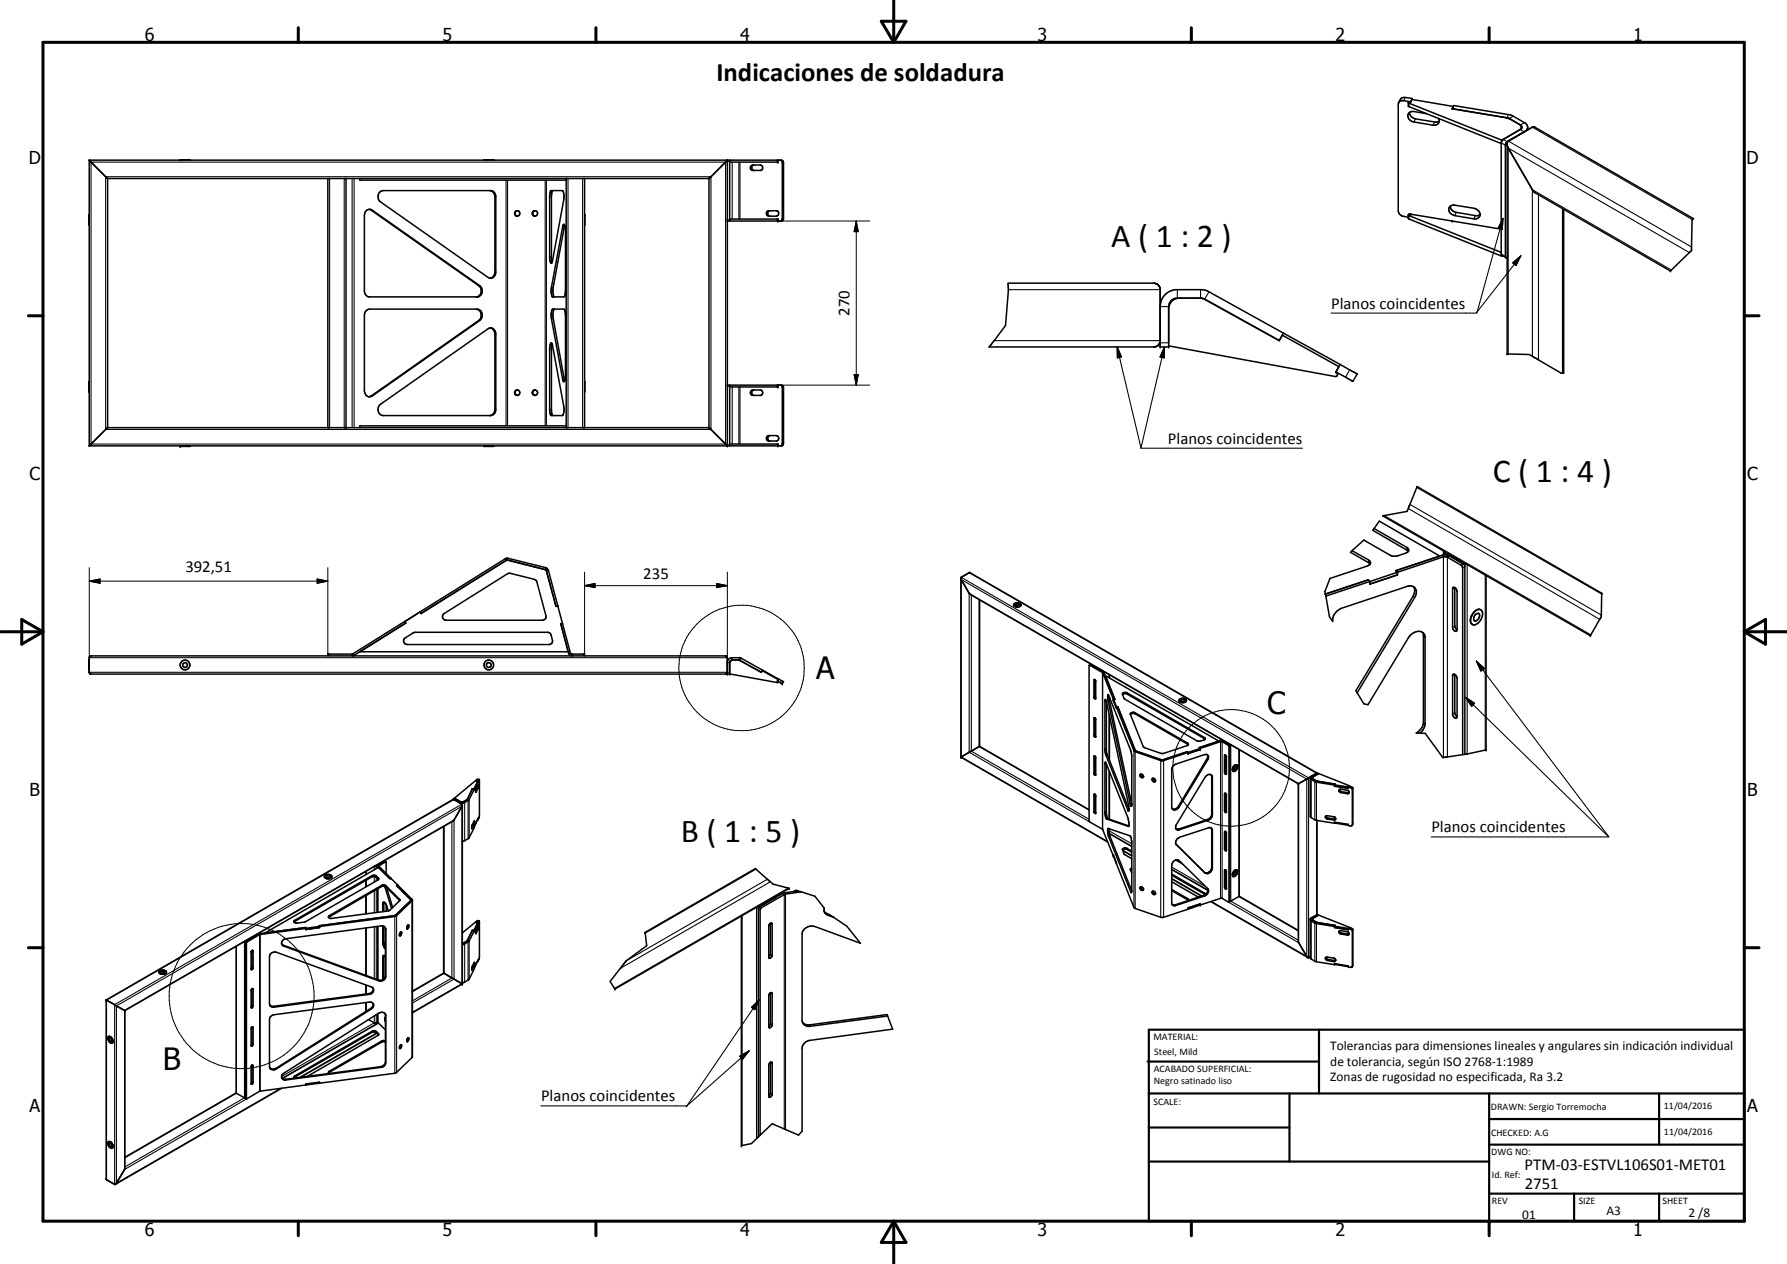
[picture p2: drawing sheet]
<svg xmlns="http://www.w3.org/2000/svg" width="420mm" height="297mm" viewBox="0 0 420 297" stroke-linecap="round" stroke-linejoin="round" font-family="sans-serif">
<defs><g id="words">
<g font-size="7.9">
<text x="261.2" y="58">A ( 1 : 2 )</text>
<text x="351" y="113.3">C ( 1 : 4 )</text>
<text x="160.1" y="197.8">B ( 1 : 5 )</text>
</g>
<g font-size="7.2">
<text x="191.9" y="159.6">A</text>
<text x="297.9" y="167.7">C</text>
<text x="38.3" y="251.4">B</text>
</g>
<text font-size="6.3" x="168.5" y="19">Indicaciones de soldadura</text>
<g font-size="4.2">
<text x="34" y="9.6">6</text>
<text x="104" y="9.6">5</text>
<text x="174" y="9.6">4</text>
<text x="244" y="9.6">3</text>
<text x="314" y="9.6">2</text>
<text x="384" y="9.6">1</text>
<text x="6.8" y="38.7">D</text>
<text x="410.6" y="38.7">D</text>
<text x="7" y="112.9">C</text>
<text x="410.8" y="112.9">C</text>
<text x="7" y="187.1">B</text>
<text x="410.8" y="187.1">B</text>
<text x="7" y="261.4">A</text>
<text x="410.8" y="261.4">A</text>
<text x="34" y="290.4">6</text>
<text x="104" y="290.4">5</text>
<text x="174" y="290.4">4</text>
<text x="244" y="290.4">3</text>
<text x="314" y="290.4">2</text>
<text x="384" y="290.4">1</text>
</g>
<g font-size="3.9">
<text x="199.8" y="74.3" transform="rotate(-90 199.8 74.3)">270</text>
<text x="313" y="72.6">Planos coincidentes</text>
<text x="274.6" y="104.3">Planos coincidentes</text>
<text x="43.6" y="134.5">392,51</text>
<text x="151.2" y="136.1">235</text>
<text x="336.5" y="195.6">Planos coincidentes</text>
<text x="127.2" y="258.8">Planos coincidentes</text>
<text x="358.5" y="275">PTM-03-ESTVL106S01-MET01</text>
<text x="358.5" y="279.4">2751</text>
</g>
<g font-size="3.1">
<text x="312.7" y="246.8">Tolerancias para dimensiones lineales y angulares sin indicación individual</text>
<text x="312.7" y="250.4">de tolerancia, según ISO 2768-1:1989</text>
<text x="312.7" y="254">Zonas de rugosidad no especificada, Ra 3.2</text>
<text x="357.9" y="286.4">01</text>
<text x="377.7" y="285.6">A3</text>
<text x="397" y="285.9">2 /8</text>
</g>
<g font-size="2.4">
<text x="271.2" y="244.4">MATERIAL:</text>
<text x="271.3" y="252">ACABADO SUPERFICIAL:</text>
<text x="271.4" y="247.9">Steel, Mild</text>
<text x="271.3" y="254.6">Negro satinado liso</text>
<text x="271.2" y="259.7">SCALE:</text>
<text x="350.6" y="260.8">DRAWN: Sergio Torremocha</text>
<text x="391.2" y="260.6">11/04/2016</text>
<text x="350.6" y="267">CHECKED: A.G</text>
<text x="391.2" y="266.7">11/04/2016</text>
<text x="350.6" y="271.4">DWG NO:</text>
<text x="350.8" y="276.9">Id. Ref:</text>
<text x="350.8" y="282.8">REV</text>
<text x="371.2" y="282.9">SIZE</text>
<text x="390.9" y="282.9">SHEET</text>
</g>
</g></defs>
<g fill="none" stroke="#000" stroke-width=".35">
<path d="M21 37.6v67.2l163-.1 .2-.5-.1-13.5-.4-.2h-12.7M21 37.6l4.3 4.4M21 37.6h162.7l.3 .2 .2 .4-.1 13.5-.4 .2h-12.7M42.4 37.6h2.3M113.8 37.6h2.3M171.6 37.6v14.3M176.7 38.9l2.1-.1a.67 .67 0 0 1 .5 .5 .67 .67 0 0 1-.4 .7h-2a.66 .66 0 0 1-.2-1.1zM177.3 38.8a.67 .67 0 0 0-.6 .5 .67 .67 0 0 0 .4 .7M182.9 37.6v.5h-11.3M183.5 37.6l.4 .4v13.6l-.4 .3M331.1 24.1l22 8.8M331.4 26.5l.4 .9 1 .5 4.7 .8 .9-.3"/>
<path d="M331.7 23.9l-1.9-.3a.92 .92 0 0 0-1.1 .9v25.1l.3 .6 .6 .5 1.5 .4M331.7 23.9l-.6 .1v.9l.2 .2 21.7 8.6M331.7 23.9l.3-.5 9.7 1.6M332.1 23.2l-2.2-.3-.4 .2-.7 1M332.1 23.2v.2M332.1 23.2l-.4 .7M335.4 26.7l-3-.5a1.18 1.18 0 0 0-1.4 .9 1.18 1.18 0 0 0 .9 1.4l5 .9a1.08 1.08 0 0 0 1.2-.3 1.08 1.08 0 0 0 .1-1.2M341.4 25.5l.4-.7 13.2 2.2 3.7 2 .5 .8v.7M341.4 25.5l13.1 2.2 3.1 1.8 .2 .3-.1 .4M341.4 25.5v.1M341.7 25l-.3 .6 13.1 2.1 2.9 1.6 .3 .3v.6M341.7 25v.1"/>
<path d="M353.1 32.9v.2M354.4 34l.2 .8 6.2 10.4 31.9 18.5 5-4.8 .1-7.1 .3-.4M357.7 30l-.3 .4-4.3 2.5M357.7 30.2l-4.5 2.7-.2 .7v26.1v.2l1.1 .6M359.2 30l-.5 .8-4.3 2.5-.5 .7v26.4l.2 .2 .3-.1M21 50.4v2.3M25.3 42h141.4M25.3 42v58.5M77.1 42v58.5M81.4 42v58.5M84.6 42v.3h48.5M86.2 49.4l.7-.2 .6 .2 25.3 17.7a1.55 1.55 0 0 1-.4 2.7h-25.8l-.4-.2-.4-.7-.1-.5v-17.8l.1-.5z"/>
<path d="M86.8 49.2l25.8 17.9a1.5 1.5 0 0 1-.4 2.7M89.2 45.2l.9-.4h25.2a1.31 1.31 0 0 1 1.3 1.4v17.7a1.21 1.21 0 0 1-.5 1.3 1.21 1.21 0 0 1-1.3 0l-25.3-17.7a1.65 1.65 0 0 1-.3-2.3zM115.1 44.8l.5 .1M115.6 44.9l.6 .5 .2 .8v17.7a1.43 1.43 0 0 1-1.1 1.5M121.5 49.5a.66 .66 0 0 0-.4 .7 .66 .66 0 0 0 .6 .6M125.6 49.5l-.3 .5v.3l.5 .5M129.4 44.9l2.8-.1 .4 1.2-2.7 15.3-.3 .5-.2-.1-.2-1v-14.8zM130 44.8l-.3 .4v.7v14.8l.1 .9M132.5 52.7a1.42 1.42 0 0 1 .5 1.4v14.3l-.2 1-.1 .4h-2.8a3.5 3.5 0 0 1-.2-2.3zM132.8 53l-2.8 14.8v.8l.3 1.2M133.1 42v58.5M137.4 42v58.5"/>
<path d="M137.4 50.4v2.3M166.7 42l4.3-4.4v67.2l-4.3-4.3h-141.4M166.7 42v58.5M171.6 51.5h11.3v.4M180.3 49.7l.3-.2h2.1a.66 .66 0 0 1 .4 .7 .66 .66 0 0 1-.6 .6h-1.7a.68 .68 0 0 1-.5-1.1zM180.9 49.5a.67 .67 0 0 0-.4 .7 .67 .67 0 0 0 .5 .6M331.1 50.5l21.9 8.8M340.9 48.6l.9-.4 4.7 .7a1.35 1.35 0 0 1 1.3 .8 1.35 1.35 0 0 1-.3 1.5l-.4 .2h-.6l-4.5-.7a1.4 1.4 0 0 1-1.1-2.1zM341 48.4a1.61 1.61 0 0 0 1.4 1.5l4.8 .8 .8-.2M353 53.8l-21.6-3.5-.3 .2v.8l.2 .2 21.8 8.7M353.1 60v.2M367.7 49.2v38.5h-.6l-7.5-4.4-5.2-.2v-49.5l.2-.5 5.7-3.2 .7 .1 37.1 21.4"/>
<path d="M398.1 51.4h.1M86.1 73.1l.8-.5h25.3a1.49 1.49 0 0 1 1.2 1.2 1.49 1.49 0 0 1-.6 1.5l-25.3 17.7a1.23 1.23 0 0 1-1.3 0 1.23 1.23 0 0 1-.5-1.2v-17.7zM112 72.6a1.49 1.49 0 0 1 1.1 1.2 1.49 1.49 0 0 1-.5 1.5l-25.7 17.9M115.3 77.1l.7 .4 .4 1v17.7l-.2 .8-.8 .6M129.7 61.8h.1M129.9 72.7l2.7-.1 .3 .7v15.3a.82 .82 0 0 1-.4 1.1l-2.9-15v-.9zM130.4 72.6a2.73 2.73 0 0 0-.3 2.3l2.7 14.6M272.8 72.1a4 4 0 0 1 3.5-4h6.4l1.2 .3 17.8 9.9M277.3 70.1a2.52 2.52 0 0 0-2.5 2.5M282.3 70.1l.9 .2 17.6 9.7M301.7 78.3l13.4 7.3M301.7 78.3l-.9 1.7"/>
<path d="M353.3 60.1l-.2 .1M21 89.7v2.3M115.1 97.7a1.32 1.32 0 0 0 1.5-1.5v-17.7a1.24 1.24 0 0 0-1.8-1.2l-25.3 17.7a1.49 1.49 0 0 0-.6 1.5 1.49 1.49 0 0 0 1.2 1.2h25.2M121.7 91.7l-.4 .1-.2 .3 .1 .5 .5 .3M125.7 92.9a.64 .64 0 0 0 .7-.8 .64 .64 0 0 0-1.1-.3 .64 .64 0 0 0 .2 1.1h.3M125.8 91.7l-.5 .4v.4l.3 .4M129.4 80.7l.3-.1 .2 .4 2.7 14.6a2.77 2.77 0 0 1-.4 2.1h-2.6l-.2-.2-.2-1v-14.8zM129.8 80.8l-.1 .9v14.8v.7l.3 .5M137.4 89.7v2.3M171.6 90.5v14.3M176.7 91.7h2.1a.64 .64 0 0 1 .5 .6 .64 .64 0 0 1-.5 .6h-1.8a.65 .65 0 0 1-.6-.5 .65 .65 0 0 1 .3-.7zM177.3 91.7a.64 .64 0 0 0-.6 .6 .64 .64 0 0 0 .6 .6"/>
<path d="M182.9 90.5v.4h-11.3M183.5 90.5l.4 .4v13.5l-.3 .4M272.8 80.3l-.6 1-.7 .2h-38.9l3.8-5 .7-8.3v-1.7h34.2a1.47 1.47 0 0 1 1.5 1.3v13.7h2v-9.4a2 2 0 0 1 2-2h5.6l.6 .1 17.8 9.9 .7-1.3 13.3 7.3-.7 1.4a.52 .52 0 0 1 .4 .6 .52 .52 0 0 1-.6 .4l-39.1-7.2M300.8 80h.1M315.1 85.6l4 2.3-1 1.7-4-2.2zM25.3 100.5l-4.3 4.3M42.4 104.8v.1h2.3v-.1M113.8 104.8v.1h2.3v-.1M133.1 100.1h-48.5v.4M171.6 104.4h11.3v.4M180.3 102.6l.5-.2h1.7a.66 .66 0 0 1 .6 .5 .66 .66 0 0 1-.4 .7h-2.1l-.4-.5zM181 102.4a.67 .67 0 0 0-.5 .5 .67 .67 0 0 0 .4 .7"/>
<path d="M119.2 131.6l-20.2 12.6M225.9 135.9l2.2 3.8 77.2 44.5M311.6 139.6l.1 .5M317.9 129.4l3.9 2.2a.73 .73 0 0 1 .4 .8 .73 .73 0 0 1-.7 .6l-8.8 2.9-1.2 3.1 .1 .6M321.7 136.3l-10.1 3.3M321.7 136.3l.4 .4M321.7 136.3h.1M322.1 137.2h.1M322.1 136.7l17.3-5.8h.9l3.4 2 .1 .2 .1 44.2M322.1 136.7v.5M323.1 124.2l1.2-1.7 14.2 8.2-10.3 3.4 .4 .4v.6M323.1 124.2l7.7 4.5 .3 .2 .1 .5-.7 .6-2.1 .7h-1.1l-6.6-3.8-3.2 2.9 4.5 2.5 .1 .3"/>
<path d="M323.1 124.2l-.3 .4 8.3 5M325.2 121.2l5.6-1 2.4-5.9 43.4 25.1-.1 5.5-2.6 4.5zM328.2 134.1l11.3-3.7 1.3 .2 3.3 1.9 .3 .3v44.5M328.2 134.1v.1M328.5 135l.1 .1M328.5 134.5v.6l-6.4 2.1M328.6 135.1l-6.5 2.2v-.6l-10.4 3.4M332.4 137.9l.2 .8-.3 1.4-13.5 22.2 .3 .5M339.4 129.7l4.5 2.7 .8 .1M339.5 129.5l-.1 .9M342 138.1l-.2-.1-.3 .2v9.4a.72 .72 0 0 0 1 .7l.1-.3M342 138.1l.4 .4 .2 .5v9"/>
<path d="M342 138.1v9l.1 .3 .5 .6M349.4 135.3v40.9M21 155.1v2.3M83 154.1h-.2M84.6 153.2h49M95.1 150l2.5-1.4h31.2l.7 .4 .5 1.6-.3 .6-.6 .3h-33.4l-.5-.3a.79 .79 0 0 1-.1-1.2zM95.2 146l.2 .4M95.4 146.4l-12.3 7.7M98.8 143.8l.2 .3M98.8 143.8l.2 .4M98.8 143.8l-3.6 2.3 .2 .3M99 144.1v.1"/>
<path d="M104.3 144.3l15-9.5 .5-.1 6.2 1.7 2.4 8.5-.3 .6-.6 .3h-22.6a.84 .84 0 0 1-.8-.5 .84 .84 0 0 1 .2-1zM131.1 142.4l-2.2-8.4-.4-.5-9.4-2.3-36.1 22.4-5.9 .1v.4M131.1 142.4l3 11.1 .4 .2h2.9v.4M131.1 142.4l-.4 .1M131.1 142.4l-.4 .1-2.4-8.6-9.2-2.3-20.1 12.5M132.2 146.5l-.3 .1 1.8 6.9 .4 .5 .4 .1M171 155.4l.2-.4 .7-.4h2.2l9 5M171.6 155.7v2.7h-.6v-3.8l-.2-.4-.2-.1h-149.2l-.2 .1-.2 .4v3.4l.3 .4h149.4l.3-.4M172.1 155.2l-.4 .3M172.2 155.1l1.8 .1 5 2.8M172.3 155.1l-.6 .3-.1 .4M173.6 155.1l5.4 2.9"/>
<path d="M179 158h.1M179 158l.2-.4 3.8 2.1-.2 .4 .1 .2-11.3-1.9M179.3 157.5l-.3 .5M183.1 159.6l-.3 .5 .9 .5 .2 .1 .3-.5M183.1 159.6l1 .6M230.3 141v34.4l-4.3 2.5M238.3 142a.98 .98 0 0 1 1-.4 .98 .98 0 0 1 .8 .7 1.22 1.22 0 0 1-1.8 0zM238.8 142l.2-.1 .6 .1a.4 .4 0 0 1-.4 .4 .4 .4 0 0 1-.4-.4zM256.1 156.3v36.6l.1 .3 3 1.7 2.6 6.3M256.1 156.3l3.1 1.7 2.6 6.3M256.4 156.1l.1 .1M256.4 156.1v.1"/>
<path d="M256.5 156l-.1 .1M256.5 156.2l1.9 1.2h.4M256.5 156.2l-.4 .1M256.5 156.2l3.1 1.9 2.5 6.2h-.3M257.2 159.7l.4 .3v4.2l-.1 .1-.3-.4zM257.4 159.7v4.1l.2 .3M259.9 158.8l26.7 15.4-4.6 1.5M260.8 158.6v.7M311.7 140.1l.9 4.8 .7 1.1a3.1 3.1 0 0 1 2.2-3.1l15.4-5.1a1.55 1.55 0 0 1 1.8 .4 1.55 1.55 0 0 1 .1 1.9l-13.7 22.7M334.5 148.6l.2 .5v20.9l-.6 1.3-1.1 1h.8M342 158.5h-.3l-.2 .2v9.2a.73 .73 0 0 0 1 .8l.1-.3M342 158.5l.4 .4 .2 .5v9"/>
<path d="M342 158.5v9l.2 .5 .4 .4M346.1 146.7l.1 .1M346.7 143.8a1.06 1.06 0 0 1 1.5-.5 1.06 1.06 0 0 1 .3 1.5 2.32 2.32 0 0 1-2.2 2 1.91 1.91 0 0 1 .2-2.8zM346.9 144.4l.7-.3a1.01 1.01 0 0 1-.4 1.7l-.4 .1-.3-.3v-.6zM348.1 143.3h.1M184.1 160.2h.1M225.9 177.9h.1M225.9 177.9l34.5 20M225.9 177.9v-42.1l2.1-1.3 81.7 47.2M230.3 175.4h.1M230.3 175.4l25.8 14.9M257.2 168.7h.2l.2 .3v4.2l-.4-.3z"/>
<path d="M257.2 177.7h.2M257.2 177.7h.1M257.4 168.7v4.1l.2 .3M257.4 177.7l.2 .3v4.1l-.1 .1-.3-.3v-4.2M257.4 177.7v4l.2 .3M259.8 179.2h.2l5.3 13.4a1.76 1.76 0 0 1 0 1.6l-5.1-1.8-.3-.5-.1-.7zM259.8 164.4l.3 .4 5.2 24.3 .2 .9-.2 .6-5.4-13.4-.1-.8zM260.1 164.8l.1 12.1 5.3 13.3M260.1 179.5v11.7l.2 .9 .2 .3 4.9 1.7M260.5 163.3l5.5 13.4 .1 .7-.1 12.1-.2-.4-5.2-24.3zM260.8 163.6l5.3 25.4M260.8 163.8v.7"/>
<path d="M260.8 168.2v10.5M261.8 164.3l.7 2.1M261.8 164.6l.7 1.9v-.3M261.8 164.3l.7 1.9M262.8 166.2h-.3l4.1 10.2 .3 .3 6.5 2.1 8.8-2.9M262.8 166.2l4.1 10.2M262.8 166.1l4.1 10.3M262.8 166.1v.1M262.8 166.1l-.3 .1M263.9 163.2l.4-.2h.6l18.4 10.7M264 162.9l.9-.2 18.3 10.6 .2 .4-1.3 .5-.6-.1-17.1-9.8-.5-1.2zM265.8 167.6l.6-.2 .5 .1 12.4 7.2 .1 .3-5.9 2.1-4.4-1.4-.3-.2z"/>
<path d="M265.8 167.9l.6-.3 .5 .2 12.5 7.2M275.9 180l.5-.4 6.8-2.3h.6l.3 .4-.1 .8-6.9 11.4a.96 .96 0 0 1-1.5 .2l-.1-.4v-8.9zM277.2 164.6a1.01 1.01 0 0 0 1.8 0M277.2 164.6a1.01 1.01 0 0 1 1.8 0M277.2 164.6h.1M277.8 164.4h.6l.1 .2-.6 .2-.2-.1zM279 164.6h.1M282 175.7h.1M282 175.7l.2 .2M282.2 175.9l4.9-1.7 1.8 1 .1 .2v36.5l-.2 .1-1.7-.9-4.9 1.6M282.2 175.9v.2l-2.9 1-.1-.4-5.9 1.9-6.4-2.2M283.9 177.4v.7l-7 11.6a1.09 1.09 0 0 1-1.3 .4"/>
<path d="M287 173.7l2.1 1.3 .1 .3-.1 36.5M287 174.1l.6 .1 1.7 .8M287 173.7v.4M287 174.1l-5 1.6M287 173.7h.1M288 177.4l.4 .3v4.2l-.2 .1-.3-.5zM288.1 177.5v3.9l.3 .4M290.8 179.7a1 1 0 0 1-.8 1.6M290.8 179.7a1.02 1.02 0 0 0-.8 1.6M291.4 176.2v34.5l-2.3 1.1M319.1 162.8l1.6 2.6 .9 .2 9.5-15.7a2.52 2.52 0 0 1 3.6-1.1l.4 .7v20.8l-.6 1.3-.7 .7M333.8 172.3h1.3l4.1 5.8 4.7-.8"/>
<path d="M344.4 177.3h-.5M349.4 176.2l-5 1.1M349.4 176.2h.1M104.3 194.2v34.5M106.5 187.9h.3l1.9 1.2v42.1M106.5 187.9l-81.5 47.1M106.8 187.6l1.6 .9M106.8 187.6h.1M106.9 187.6l-.4 .3M106.9 187.6l1.4 .8M108.4 188.4l.1 .1M108.7 189.2l-2.1 3.7-77.2 44.6"/>
<path d="M108.9 188.4l-.2 .1M109.8 187.9l-.8 .5-.6 .1M109.9 187.8l-.1 .1M109.9 187.8l-1 .6M111.1 185.4l-1.2 2.4M111.1 185.4h.4M111.1 185.3v.1M111.1 185.3l-1.2 2.5M111.5 192.9v.8l-.6 1 .1-.7zM111.5 185.4l-1.2 2.5-.2 .2a1.98 1.98 0 0 1-1.9 .6l-1.5-.9M112 183.5l.4 .1M112 183.4h-.2l-5 4.2"/>
<path d="M112 183.4v.1M112 183.5l.3 .1M112.3 183.8l.1 .1M112.3 183.8l-.8 1.7M112.3 183.6v.2M112.3 183.6l-.9 1.8-.3-.1M112.4 184.4v.7l-.6 1.1v-.7zM112.4 192.6v-.3l-2.2 4.7-1.5 .7M112.4 192.6l-.9 1.6M112.4 183.6v.3M112.4 183.9l-.9 1.8v-.3M112.4 184.4h.1"/>
<path d="M112.7 183.2l-.3 .4M112.7 183.2v8.6l-.3 .8M112.7 183.2l-.5-.1-.2 .4M257.2 186.7l.2-.1 .2 .3v4.3l-.4-.3zM257.4 186.6v4.2l.2 .2M260.5 194.7l5.2 1.7 .3 .5 .1 .8-.1 12.1-5.4-13.5zM260.8 194.7l.1 1.8 5.2 12.8M260.8 195.9l5.3 3M260.8 181.4v11.1M263.9 199.8l.6-.3 .4 .1 1.2 .7M264 199.9l2.1 1.2M265.7 196.4l.1 .1"/>
<path d="M266.1 200l-1.1-.6a.62 .62 0 0 0-.6-.2 .62 .62 0 0 0-.5 .5l.5 1.1 1.7 1M268 182.1a.49 .49 0 0 1 .7 0 .49 .49 0 0 1 .1 .6 .56 .56 0 0 1-.8-.6zM268.2 181.9l.1 .5 .5 .2M270.9 183l.1-.1 .5 .1 .2 .6a.51 .51 0 0 1-.6 0 .51 .51 0 0 1-.2-.6zM271 182.9l.1 .4 .6 .3M276.8 197.1l.5-.3 7-2.3 .5 .1 .3 .5v8.9a1.2 1.2 0 0 1-1.8 1.1l-6.8-6.8a1.14 1.14 0 0 1 .3-1.2zM284.8 182.1l.1 .3v9.2l-.2 .4-.8 .6-6.7 2.2h-.7M284.8 194.6l.1 .3v9a1.36 1.36 0 0 1-1.6 1.2l-6.7-6.7M284.8 182.1a1.07 1.07 0 0 0-1.5 .6l-6.7 11.1-.2 .6 .1 .4M284.8 182.1l.3 .5v8.9l-.3 .7-.7 .5-7 2.4-.6-.3M287.9 195.5l.2-.1 .3 .3-.1 4.2h-.2l-.2-.4zM288 186.4h.1"/>
<path d="M288 186.4l-.1 .1M288.1 195.4h.1M288.1 195.4v4l.3 .4M288.1 186.4l.3 .3v4.2l-.2 .1-.3-.5v-4M288.1 186.4v4l.3 .4M289.9 181.2l.1 .1M290.3 180.2l.2-.1a.4 .4 0 0 1 .1 .5 .4 .4 0 0 1-.5 .2zM305.3 184.2v37.1l2 3.6 .4 .1 .3-.2M308 182.8l.1 9.1 1.4 .9 4.3 .7M308 182.8l.3 .4 1 .6 4.5 .7M308.6 182.7l1.4-.9 7.3 2.9M308.6 182.8v.1"/>
<path d="M308.6 182.7l-.1 .1M308.6 183l-.1-.1 1.2 .7M308.6 183l1 .5M309.5 183.5l.2 .1M309.6 181.7l-4.3 2.5M309.7 192.8v22.1M309.7 181.7l-1.5 .8-.2 .3M309.7 181.7l.3 .1M309.7 183.6l4.2 .7M310 181.9l-1.4 .7M311.7 191.8l.4-.1 1.5 .2M311.7 191.8l-.1 .3 .3 .3 2 .3 .2-.4-.5-.4"/>
<path d="M311.7 191.8l.4 .4 1.6 .3 .4-.1M313.6 191.9l.2 .1M313.8 184.8l3.2 .5v-.3M313.8 184.5v.3M313.8 193.4v.1M313.8 184.7v.1M313.8 184.7l3.2 .5M313.8 184.4l3.2 .6 .1-.2M313.8 184.4v.3M313.8 193.2v.2M313.8 193.4l3.2 .5M313.9 184.3l-.1 .2"/>
<path d="M313.9 184.3l-.1 .1M314.9 185.6l.4-.1 1.5 .2 .3 .1 .1 .5-.4 .2-1.7-.3-.3-.4zM314.9 185.5l.1 .3 .4 .3 1.8 .1M317 185l.8 .2 .2 .2v8.5M317.1 184.8l.7 .1 .3 .3v8.5l-.2 .3-.4 .1-.5-.1v-.3l-3.2-.5v.3M317.1 184.8l-.1 .2M317.3 184.7h.1M317.3 184.7l-.2 .1M317.3 184.7v.1M59.9 220l-2.1 1.2M59.9 219.9v.1M69.1 216.5l18.3-10.7h1l.6 .5 .1 .2-.3 .3-16.9 9.8-2.4 .3-.3-.2z"/>
<path d="M71.8 218l.1 .2M71.9 218l-10.8 1.4-3.2 1.8M71.9 218h.1M71.9 218l.1 .1M71.9 218.2l-10.7 1.4-3.2 1.8-.1 36.8M71.9 218.4h.1M72 218.1v.3M75.1 217.6h.1M75.1 217.6v.1M75.1 218l-3.2 .4v-.2M75.1 217.7v.3M75.1 218l-3.1 .4"/>
<path d="M75.1 217.7l-3.1 .4M76.3 205.9a.98 .98 0 0 1 .9-.4 .98 .98 0 0 1 .8 .6 1 1 0 0 1-1.7-.2zM76.8 205.8a.44 .44 0 0 1 .5-.1 .44 .44 0 0 1 .2 .4l-.5 .1-.3-.1zM86 204.8v.7M86 206.9v1.5M86 210.5v4.3M86 218.1v11.1M88.8 206.4v.4M88.8 208.9v5.5M88.8 217.7v12.6M88.8 203.6l2.8 2.9 .3-.1M89 203.8l-26.7 15.4"/>
<path d="M89 206.7l-.7-.7h-.7l-18.4 10.7M90 217.6v4.1l.4 1.1 .2 .2M90.2 217.7v3.8l.4 1M90.3 212l-.1 2.2M90.4 202.4l-1.9 1.1-.4 .1M90.4 202.3v.1M90.4 202.4l.4 .2M90.4 202.4l-1.6 .9v.7M90.5 208.3l1.6 5.2M90.5 208.3l3.5 3.3M90.5 208.3h-.8l-12.5 7.3M90.6 218.2v11.1a1.18 1.18 0 0 1-1.6 1l-22.4-8.2-.4-.3"/>
<path d="M90.7 218.2v11.3a1.27 1.27 0 0 1-1.6 1l-22.4-8.2-.5-.5M90.7 218.2l-.4-.5-.7-.1-22.3 3a1.15 1.15 0 0 0-1.1 1.2M90.8 202.6l-1.7 1 7.7 7.7 .2 .2-.2 .2-3.8 3.6-17.9 2.4M90.8 202.6v2.7M90.8 212.6v1.5M90.9 208.5l1.4 4.8M91.3 214.1l-.4-1.4-.4-.5-.3-.2-.2 .3v1.9M92.8 215.2l-17.8 2.4M93.5 208l-.3 .1 3.4 3.4v.1M94 211.6v-.2l-3.3-3.3-.5-.2-.5 .2-12.3 7.1-.2 .4M94 211.6l-2.4 2.3-.4 .2-13.4 1.8-.6-.3M94.1 219.2h.1"/>
<path d="M94.1 219.1l.1-.1a.52 .52 0 0 1 .2 .6 .52 .52 0 0 1-.3 .4l-.2-.4zM94.1 219.1l-.2 .7M95.8 217.5l-.2 .6M95.8 217.5l.2-.2a.62 .62 0 0 1-.3 1l-.1-.2M96.6 211.6l-3.9 3.6M96.6 211.6l-3.8 3.6M97 211.5l-.1 37-3.7 3.5-.4 .2-17.7 2.4M111.1 218.6l-1.2 2.4M111.1 218.6l.4 .1M111.5 218.7l-1.3 2.5-1.5 .8M112 216.7l.4 .1M112 216.7h-.2l-3.1 2.5"/>
<path d="M112 216.7l.3 .1M112.3 217l.1 .1M112.3 216.8v.2M112.3 217l-.8 1.7M112.3 216.8l-.9 1.9-.3-.1M112.4 217.6h.1M112.4 216.8v.3M112.4 217.1l-.9 1.8v-.2M112.5 217.6l-.1 .9-.6 .9a2.67 2.67 0 0 1 .7-1.8zM112.7 216.5v8.5l-.3 .8M112.7 216.4v.1M112.7 216.4l-.3 .4"/>
<path d="M112.7 216.4l-.4-.1-.3 .4M151.7 219.1l25.9-15 4.2 3.7 3.7 1-40.9 23.6-1.1-1.8 3.8-4.8 4.7-3.6zM174.3 215.3l.1 53.9a3.9 3.9 0 0 0 3.7-1.8l.6-.6M178.6 213.1h-.5M178.6 213.1l-.3 .5v53.6M181.1 217l.5 .1v7.5l-.5 .6h-.2l-.1-.2v-7.4zM181.1 217v7.3l-.3 .6M182.3 210.9l-3.7 2.2M182.3 210.7v.2M186.7 209.5l.4-.3 .5 .1zM187.6 209.4l.8 .2M187.6 209.4l-3.5 .5-5.5 3.2"/>
<path d="M187.6 209.3v.1M188.4 209.6l3.2 1 2.2 2.8v.8a1.25 1.25 0 0 0 .9 .9l1.3 .5M188.4 209.6l-3.8 .5-5.6 3.2-.3 .4v53.1M193.7 214.1l.4 .4 1.9 1.1M196 215.6l3.1 2.1 3.2 4-10.8-4a2.23 2.23 0 0 0-2.9 1.8v20.3a1.55 1.55 0 0 0 1.9 1.4l18.2-2.4M261.8 201.2v-.3l.7 2.1M261.8 201.2l.7 1.8M262.5 203l4.1 10.2 .3 .3 6.2 2.1 6.2-1.9M266.1 204.3l-.3 .2M266.1 204l-.3 .3 .3 .9M268.1 208.4h.4l.3 .3a.34 .34 0 0 1 0 .5 .34 .34 0 0 1-.5-.1l-.3-.4zM268.2 208.4l.1 .4 .5 .3"/>
<path d="M271 209.4l.6 .3 .1 .4M271 209.4l.1 .4 .6 .3M271 209.4a.46 .46 0 0 0 0 .7 .46 .46 0 0 0 .7 0M275.5 206.5l7 4.1M275.5 209.3l3.9 2.3M275.5 205.4l7.7 4.4 .1 .4-7.8-4.5M275.5 204.3l8.5 5M275.5 209l3.8 2.2v.4M275.5 207.2l6.4 3.6M275.9 202.5l.8-.4 .5 .1 6.8 6.7a1.21 1.21 0 0 1-.8 1.7l-6.8 2.2h-.5l-.3-.2-.1-9.3zM276.5 202.1l1.4 .8M282.2 212.7v-.3l-2.9 1v.3"/>
<path d="M282.2 212.7l-2.9 1M283.8 208.7l.2 .6M284 209.3l-.4 .7-.6 .4-6.7 2.2h-.7M284.7 211.9l22.8 13.1M287.9 204.4h.2l.3 .3-.1 4.2h-.2l-.2-.4zM288.1 204.4v3.9l.3 .4M289.1 211.8l-.2 .2M289.9 206h.1M290.3 204.9l.2-.1a.42 .42 0 0 1 .1 .5 .42 .42 0 0 1-.5 .2zM290.8 204.4v.1M290.8 204.5a1.04 1.04 0 0 1-.8 1.5M290.8 204.5a.99 .99 0 0 0-.8 1.5"/>
<path d="M291.4 210.6l13.9 8.1M308 216l.1 9.2 1.2 .8 4.5 .7M308 216a1.68 1.68 0 0 0 1.3 1l4.5 .7M308.6 216.2l.1-.4 1.3-.7 7.3 2.8M308.6 216.2l1.1 .6M308.6 216.2l.9 .5M308.6 215.9l-.1 .1M309.5 216.7l.2 .1M309.7 214.9l-1.5 .9-.2 .2M309.7 214.9l.3 .2M309.7 216.8l4.2 .7M310 215.1l-1.4 .8"/>
<path d="M313.8 218l3.2 .5v-.2M313.8 217.7v.3M313.8 217.9v.1M313.8 217.7v.2M313.8 217.9l3.2 .5M313.8 217.7l3.2 .5 .1-.2M313.9 217.5h.1M313.9 217.5l-.1 .2M314.9 218.8l.4-.1 1.5 .2a.41 .41 0 0 1 .4 .5 .41 .41 0 0 1-.4 .4l-1.7-.3-.3-.4zM314.9 218.8l.3 .4 2 .3M317 218.3l.7 .1 .3 .3v8.5M317.1 218l.7 .1 .3 .3v8.5l-.1 .3"/>
<path d="M317.1 218l-.1 .3M317.3 217.9h.1M317.3 218v.1M317.3 217.9l-.2 .1M25 235v42.1l2 1.2 .3-.1 2.1-3.6v-37.1M25 235h.1M25 235l2 1.1M27 236.1h.1M27 236.1l2.4 1.4M37.4 228.4a1.05 1.05 0 0 1 1.7 0M37.4 228.4a1.01 1.01 0 0 0 1.7 0M37.4 228.4v.1"/>
<path d="M37.8 228.3l.7-.1 .2 .3-.1 .1-.6 .1zM39.1 228.4v.1M55.5 222.4v34.4M57.6 221.2h.2M57.9 221.2l-.2 .3v36.5M59.2 223.4l.1-.1 .2 .2v4l-.2 .3-.2 .1-.1-4.3zM59.2 232.4l.2-.1 .1 .2v3.9l-.2 .5-.3-.1v-4.1zM59.3 223.4v4.1l-.3 .2M59.3 232.3v4.1l-.3 .3M86 231.5v2.1M86 235.6v2.1M86.6 239.6l1.5 .8 .7-.2"/>
<path d="M87.8 232.3l-.5-.4-22.3-8.1a1.26 1.26 0 0 0-1.6 1v11.3M87.8 232.3l-.1 .8-.3 .3-.6 .3-22.4 3-.8-.2-.2-.4M87.8 232.5l-.3 .6-.8 .4-22.6 3-.7-.4M87.8 235.9a.97 .97 0 0 1-.5 1.2l-22.3 14.1-.7 .2a.79 .79 0 0 1-.9-.7v-11.2v-.4l.6-.5 22.8-3.1 .6 .1 .4 .4M87.8 236.3l-.5 .6-22.4 14.1a1.05 1.05 0 0 1-1.5-.2M87.8 232.3v.2M88.8 238.3v2.2M90.3 224.5l-.1 5.5M90.6 238.3v11.3l-.4 .8-.6 .3-22.4 2.9h-.5l-.5-.4M90.6 224.8l-.4-.3-.2 .3v5.5M90.6 239l-.1 .3 .1 .9M104.3 228.7l-7.3 4.2"/>
<path d="M104.3 228.7l4.4 2.5M104.3 228.7h.1M108.7 231.2l-11.7 6.8M108.7 221.7l1.1-.6zM109.9 221l-.1 .1M110.9 227.9v.1M111.5 226.2h.1l-.1 .7-.5 1.1v-.8zM111.5 227.4l-1.3 2.8-1.1 .7h-.4M112.4 225.8v-.3l-.9 1.9M112.4 225.8l-.9 1.6M180.9 233.6l.4-.3 .3 .1v7.5l-.6 .7-.2-.2v-7.5zM181.1 233.3v7.4l-.3 .5"/>
<path d="M208.7 238.8l1.2 3.1-19.4 2.6a2.12 2.12 0 0 0-1.9 1.8v19.6l-.9 .8-6.1-2.6-2.9 2.7M208.7 238.8l-.1-.4-18.2 2.4a1.63 1.63 0 0 1-1.8-.7M311.7 225l.4-.1 1.7 .3 .3 .5-.5 .3-1.7-.3-.3-.4zM311.7 225l.4 .4 1.6 .3 .4-.1M313.6 225.2l.2 .1M313.8 226.7v-.3l3.2 .6v.2l.8 .1 .2-.1M313.8 226.6v.1M313.8 226.4v.3l3.2 .5M25.5 243.6a.99 .99 0 0 1 .9 .5 .99 .99 0 0 1-.1 1.1 1.08 1.08 0 0 1-.8-1.6zM25.5 243.6h.1M25.7 244l.5 .1v.6a.47 .47 0 0 1-.5-.2 .47 .47 0 0 1 0-.5zM26.4 245.1h.1"/>
<path d="M55.5 256.8l-26.1 15.1M55.5 256.8l2.2 1.3M57.7 258.1l.3 .1M57.7 258v.1M59.1 241.5l.2-.2 .2 .2v3.9l-.3 .5-.2-.1zM59.2 250.4l.1-.1 .2 .1v4l-.2 .4h-.3v-4.2zM59.3 241.3v4.1l-.3 .3M59.3 250.3v4.1l-.3 .3M66.2 255.7l-39 22.6M66.5 252.3l22.6-14.2a1.04 1.04 0 0 1 1.6 .5v11.2l-.4 .8-.7 .2-22.3 3a.83 .83 0 0 1-1-.4 .83 .83 0 0 1 .2-1.1zM69.2 253.2l.1 .2M72 254.7l-.1 .2"/>
<path d="M75.1 254.6l-14 1.8-3.2 1.8M75.1 254.6v-.3l-3.2 .4v.3M77.2 252.2l.2 .1M88.6 242.8l-17.9 10.4M89 243.2l-.6-.6-.5-.1-.5 .1-18.2 10.6M89 243.2l-16.8 9.8M89 243.2v-.3l-.6-.5-.3-.2-.7 .2-18.2 10.5v.3M89 243.2h.1M90.6 242l-1.6-1.6-22.6 13M90.6 244.9h-.9l-12.5 7.2M90.6 244.6h-.7l-12.5 7.2-.2 .4M94.1 245.6l-.2 .7"/>
<path d="M94.1 245.6l.3-.1v.4l-.4 .5-.1-.4zM95.8 244l-.2 .6M95.8 244l.1-.1a.52 .52 0 0 1 .2 .5 .52 .52 0 0 1-.4 .4l-.1-.2M181 249.7l.3-.1 .3 .1v7.5a.52 .52 0 0 1-.3 .5 .52 .52 0 0 1-.5 0v-7.5zM181.1 249.6v7.4l-.3 .6M25.5 268.3a1.06 1.06 0 0 1 .9 1.5 1.02 1.02 0 0 1-.9-1.5zM25.7 268.7a.48 .48 0 0 1 .5 .2 .48 .48 0 0 1 0 .6l-.3-.1z"/>
<circle cx="121.6" cy="50.2" r=".62"/>
<circle cx="125.8" cy="50.2" r=".64"/>
<circle cx="121.6" cy="92.3" r=".62"/>
<circle cx="43.5" cy="156.3" r=".57"/>
<circle cx="43.5" cy="156.3" r="1.15"/>
<circle cx="114.9" cy="156.3" r=".57"/>
<circle cx="114.9" cy="156.3" r="1.15"/>
</g>
<g fill="none" stroke="#000" stroke-width=".25">
<path d="M21.4 38.1h149.2v66.3h-149.2zM171 37.9h.6M172.2 38.1v13.4M173.7 38.1v13.4M174 38.1v13.4M182.7 37.6v.5M183.9 38.2h.3M330.4 22.9l-.4 .8M331.3 24.3v.8M332.8 27.9l-.4 .8M337.3 28.7l-.4 .7M353 33.6l.9 .5"/>
<path d="M353.5 32.8l.9 .5M354.3 27.7h.1M354.6 33.1l43.1 24.9M354.7 26.9l-.4 .8M354.9 27.9h.1M355.8 27.3l-.9 .6M357.5 30.4l.9 .6M358.4 28.8l-.9 .6M360.3 29.9l37.6 21.7M24.8 41.5h142.4v59.4h-142.4zM77.5 42v58.5M80.9 42v58.5"/>
<path d="M82.8 42v58.5M83.3 42v58.5M87.3 49.4h.2M116.4 46.2h.2M119 42.3v57.8M119.3 42.3v57.8M128.2 42.3v57.8M128.5 42.3v57.8M129.2 46.2h.5M132.3 53.3h.4M133.6 42v58.5M137 42v58.5"/>
<path d="M171 51.6h.6M182.7 51.5v.4M183.9 51.4h.3M331.3 50.7v.8M342.4 49.9l-.4 .8M346.9 50.7l-.4 .7M353 59.7l.9 .5M353.4 51.3l-.2 2.6-1-.3zM353.4 51.3l-6.2 22.2M361.7 45.8v38.8M367.4 49v38.7M397.2 59.4l-42.6-24.6v48.4"/>
<path d="M112.6 67.1h.2M112.6 75.3h.2M116.4 63.9h.2M116.4 78.5h.2M129.2 60.4h.5M129.7 74.9h.4M129.7 67.5h.4M237.1 68.1h35.7M272.8 72.1h2M276.8 68.1v2M282.3 68.1v2M284.3 68.6l-1.1 1.7"/>
<path d="M355.7 61.8l1.9-1.7-1.2 2.3zM357.6 60.1l-10.5 13.5h-34.1M393 63.5l-32.7-18.9v39.1M87.3 93h.2M116.4 96.2h.2M129.2 96.2h.5M129.2 82h.5M132.3 89.1h.4M171 90.8h.6M172.2 90.9v13.5M173.7 90.9v13.5M174 90.9v13.5"/>
<path d="M182.7 90.5v.4M183.9 91.1h.3M233.8 80.1h39M262.7 81.5l1 2.4-1 .2zM262.7 81.5l5.6 23.7M272.8 80.6h2M273.8 81.5l-.1 2.6-1-.2zM273.8 81.5l-5.5 23.8h37.9M317.3 86.9l-.9 1.7M171 104.5h.6M182.7 104.4v.4M183.9 104.2h.3"/>
<path d="M331.1 119.5l45 26M331.5 118.5l45 26M333.1 114.6l43.5 25M118.8 131.3l.2 .4M119.4 131.2l-.1 .4M128.3 133.4l-.1 .5M128.9 134l-.4 .2M226 135.7l81.7 47.1v42.2M227.9 134.6l81.7 47.1M228.4 139.8v36.7l27.7 16M321.8 131.6v.6M325.4 121.2l48.6 28"/>
<path d="M330.8 128.7v.6M339 130.5l.4 .4v47.1M339.7 130v.4M340.8 130.6l-.5 .3v47M342 138.1l-.5 .3M344.1 132.5l-.5 .3M344.4 133.1l-.5 .3M345 132.7v44.5M349.2 135.1v41.2M21 154.6h150M21 158h150M77.4 153.7v.4"/>
<path d="M82.8 153.7v.4M83 153.6l.3 .4M134.1 153.4l-.4 .1M134.5 153.7v.4M137.1 153.7v.4M171 158.1h.6M171 155.7h.6M172.2 154.6v.5M173.7 154.6v.5M174.3 154.7l-.3 .5M183.7 159.9l-.2 .5M230.2 140.9v34.5l25.9 15"/>
<path d="M238.3 142.2a1.01 1.01 0 0 0 1.8 0M256.5 156.2l-.3 .1M257.4 159.7l-.2 .2M258.9 157.4v.2M259.4 157.9l-.2 .1v36.9M259.6 158.1l-.3 .1v36.8M260.8 158.5v.8M332.3 140.1l.3 .4M334.7 149.4l.4 .4M342 147.1l-.5 .3M342 158.5l-.5 .3M347.1 155.4l1.9 1.7-.8 .6z"/>
<path d="M347.1 155.4l31.1 41.2M348.1 143.3l-.2-.1a2.47 2.47 0 0 0-2 3.4l.2 .1M257.4 177.7l-.2 .1M257.4 172.6l-.2 .2M257.4 168.7l-.2 .1M257.4 163.7l-.2 .1M259.8 179.6h.3M260.1 175.9l-.3 .1M260.1 164.8h-.3M260.4 177.5h-.4M260.6 164.8h.3M260.8 167.8v10.6"/>
<path d="M265 162.8v.3M266.9 167.5v.3M266.9 176.4h-.3v36.8M267.1 176.5l-.2 .2v36.8M273.1 178.6l-.2 .1v36.9M273.4 178.6l.2 .1v36.9M277.2 164.6a1.01 1.01 0 0 0 1.8 0M279.2 174.6v.3M283.2 173.3v.3M283.8 178.3l.2 .2M286.8 174.1l.2 .2v36.8M287.1 173.9v.2"/>
<path d="M287.6 174.2l-.3 .1v36.8M288.1 177.5l-.2 .1M289 175l-.2 .1M289.2 175.3l-.2 .1M289.4 175v36.8l15.9 9.1M290.8 179.7a1.02 1.02 0 0 0-.9 1.5M291.3 176.1v34.6l14 8.1M334.7 169.7l.4 .4M342 167.5l-.5 .3M344.6 163.9l2.1 1.4-.7 .7zM344.6 163.9l33.6 32.8h-41.7M104.4 194.2v34.5l-7.4 4.3"/>
<path d="M106.2 193.1v36.7l-9.2 5.4M106.8 187.9l-81.8 47.1v42.2M107 187.7l-.3 .1M108.3 188.4l-.3 .2M108.6 189l-81.6 47.1v42.2M108.9 188.4l.4 .2v9M109.8 187.9l.3 .2v9M109.9 187.8h.1M109.9 187.8l.4 .1v8.9M110.9 194.6l.1 .1M111.1 193.8h.4M111.8 186.1h.2"/>
<path d="M112 185.2l.4 .1M112 183.5h.1M112.2 183.2l.4 .1M256.2 193.2l-28.3-16.4v-37.4l77.4 44.7v37.4l-16.5-9.5M257.4 190.6l-.2 .2M257.4 186.6l-.2 .2M257.4 181.6l-.2 .2M260.1 190.7l-.3 .1M260.4 197.7l-34.4-19.8v-41.7l81.2 46.9v41.6l-22.4-12.9M260.5 192.4h-.3M260.7 196.6h.3M260.8 195.2l5.3 3.1"/>
<path d="M260.8 181.1v11.4M260.8 195.8l5.3 3.1M263.9 199.8l2.2 1.2M265 199.4v.2M265.2 190.4h.2M265.4 194.2h-.1M266.1 188.8h-.4M276.6 198.5h.1M277.1 189.5l.1 .2M277.2 194.8l.1 .2M283.9 192.6l.2 .1M284.9 191.4l.2 .1"/>
<path d="M284.9 182.4l.2 .2M284.9 194.9l.2 .2M288.1 181.4l-.2 .1M288.1 186.4l-.2 .2M288.1 190.4l-.2 .1M288.1 195.4l-.2 .1M288.1 199.4l-.2 .1M308.3 182.5l.3 .1M308.6 182.6h.1M308.6 183l-.3 .2v9M309.5 183.5l-.4 .2v9M309.6 192.8v22.2"/>
<path d="M309.7 183.6h.1M309.7 181.7l.3 .2M309.7 183.6l-.2 .2v9M312.2 192.2l-.1 .3M313.7 192.5l-.1 .2M315.4 186.1l-.1 .2M316.9 186.3l-.1 .2M317.1 184.8h.1M317.7 184.9l-.2 .2M318.1 193.6l-.1 .2M318.1 185.3l-.1 .2M60.8 219.5l.2 .1v36.9"/>
<path d="M61.1 219.4l.1 37M69.3 216.3v.2M76.3 206a.97 .97 0 0 0 .8 .6 .97 .97 0 0 0 .9-.6M77.4 215.2v.3M86.1 204.7v.8M86.1 206.8v1.6M86.1 210.4v4.4M86.1 218.1v11.2M87.4 205.8v.3M88 203.7v.7M88 206v1.3M88 209.3v5.2"/>
<path d="M88 217.8v12.2M88.5 203.5v.6M88.5 206.1v.9M88.5 209.1v5.4M88.5 217.8v12.3M88.5 205.9v.3M88.8 206.5v.3M88.8 208.8v5.6M88.8 217.7v12.6M89 203.2l.2 .2v.3M89 206.3v.3M89.1 203.6l-.3 .1v.2"/>
<path d="M89.7 208.1v.2M90.2 212.4l-.2 .1M90.4 202.4l.2 .2M90.6 218.2l.1 .2M90.8 208.2v.2M90.9 208.5l-.3 .2M92.7 215.2l.1 37M92.8 215.2h.1M93 215.1l.2 .1v36.8M93.9 211.3v.3M96.6 211.6l.2 .1v36.8M96.8 211.3l-.2 .2"/>
<path d="M111.8 219.3h.2M112 218.4l.4 .1M112 216.7h.1M112.2 216.4l.4 .1M174.5 215.2v54M177.7 204.3l-26 15M177.9 213.2v54.4M178.3 213.6l.4 .2M178.6 213.1l.4 .2M180.4 206.6l-33.2 19.2M181.1 207.2l-35.3 20.4M181.1 217l.5 .2"/>
<path d="M184 210l.4 .2v55.1M184.6 209.8l.1 .3v55.3M185.3 208.7l-40.8 23.6M194.6 214.8l.1 .3M265.8 209.5h.3M275.5 203.8l7.9 4.5M275.5 204.3l8.5 4.9M275.5 206.4l7.1 4.2M276.3 212.6l.1 .2M276.4 202.1l1.8 1M279.2 211.2v.3M283 210.4l.2 .2"/>
<path d="M283.2 205l.1 .1M283.2 209.8v.3M284.9 203.9l.2 .1M288.1 204.4l-.2 .1M288.1 208.3l-.2 .2M289.2 211.8l-.2 .1M290.8 204.4a1.02 1.02 0 0 0-.9 1.6M308.3 215.7l.3 .2M308.6 216.2l-.3 .2v9M309.5 216.7l-.4 .2v9M309.7 216.8h.1M309.7 216.8l-.2 .2v9"/>
<path d="M309.7 214.9l.3 .2M315.4 219.2l-.1 .3M316.9 219.5l-.1 .3M317.1 218h.1M317.7 218.1l-.2 .3M318.1 218.6l-.1 .2M37.4 228.5a1.01 1.01 0 0 0 1.7 0M55.6 222.4v34.5l-26.2 15.2M57.5 221.3v36.7l-28.1 16.2M57.7 221.5l.2 .1M57.9 221.2l.2 .2M59.3 236.3l.2 .1"/>
<path d="M59.3 232.3l.2 .2M59.3 227.3l.2 .2M59.3 223.4l.2 .1M64.3 236.5l.1 .2M66.6 222.1l.1 .2M86.1 231.5v2.1M86.1 235.6v2M86.7 233.5l.1 .2M87.3 236.9v.2M88 238.8v1.6l-21.8 12.6M88.5 238.5v1.9M88.8 238.2v2.3"/>
<path d="M89 230.3l.1 .2M90.2 221.4h-.2M90.2 224.9l-.2 .1M90.6 222.8l-.1 .1M90.6 239v.1M90.6 238.5l.1 .1M90.6 229.3l.1 .2M97 235.7l9.8-5.6v-37.4l-77.5 44.7v37.4l28.8-16.6M97 237.9l11.6-6.7v-41.7l-81.2 46.9v41.6l38.6-22.2M108.9 221.7l.4 .1v9M109.8 221.1l.3 .2v9M109.9 221.1h.4v9"/>
<path d="M110.9 227.9h.1M111.1 227h.4M176.7 236.7l1.8-1.8-1 2.4zM178.5 234.9l-17.2 25.2M181.1 233.3l.5 .3M181.1 224.2l.5 .2M312.2 225.5l-.1 .2M313.7 225.7l-.1 .3M318.1 226.8l-.1 .2M25.6 243.6a.99 .99 0 0 1 .8 1.5M57.7 257.9l.2 .2M59.3 254.3l.2 .1"/>
<path d="M59.3 250.3l.2 .1M59.3 245.3l.2 .1M59.3 241.3l.2 .2M64.9 251l.1 .2M67.2 253.6l.1 .2M69.3 252.9v.2M77.4 251.8v.2M87.4 242.4v.2M88.5 242.4v.3M88.5 242.7l-18.1 10.5M88.8 240.5l-22.4 12.9M89 242.9v.3"/>
<path d="M89.6 250.7v.1M89.7 244.6v.3M90.6 249.6l.1 .2M173.9 248.2l2.2-1.3-1.5 2.1zM176.1 246.9l-14.6 13h-34.3M181.1 256.8l.5 .3M181.1 249.6l.5 .3M181.1 240.5l.5 .2M190.4 240.8l.1 .4M25.6 268.3a1.02 1.02 0 0 1 .8 1.5"/>
</g>
<g fill="#000">
<circle cx="42.4" cy="37.5" r=".18"/>
<circle cx="182.9" cy="38.1" r=".18"/>
<circle cx="182.9" cy="37.6" r=".18"/>
<circle cx="331.7" cy="23.9" r=".18"/>
<circle cx="20.9" cy="52.7" r=".18"/>
<circle cx="81.4" cy="42" r=".18"/>
<circle cx="137.5" cy="52.7" r=".18"/>
<circle cx="182.9" cy="51.5" r=".18"/>
<circle cx="182.9" cy="51.9" r=".18"/>
<circle cx="331.7" cy="50.3" r=".18"/>
<circle cx="341.4" cy="51.9" r=".18"/>
<circle cx="392.8" cy="63.6" r=".18"/>
<circle cx="20.9" cy="92" r=".18"/>
<circle cx="137.5" cy="92" r=".18"/>
<circle cx="182.9" cy="90.9" r=".18"/>
<circle cx="182.9" cy="90.5" r=".18"/>
<circle cx="272.8" cy="81.5" r=".18"/>
<circle cx="274.8" cy="81.5" r=".18"/>
<circle cx="314.1" cy="87.4" r=".18"/>
<circle cx="354.4" cy="83.1" r=".18"/>
<circle cx="42.4" cy="104.9" r=".18"/>
<circle cx="81.4" cy="100.5" r=".18"/>
<circle cx="171" cy="104.8" r=".18"/>
<circle cx="182.9" cy="104.4" r=".18"/>
<circle cx="182.9" cy="104.8" r=".18"/>
<circle cx="333.2" cy="114.3" r=".18"/>
<circle cx="376.6" cy="139.4" r=".18"/>
<circle cx="20.9" cy="157.4" r=".18"/>
<circle cx="131.1" cy="142.4" r=".18"/>
<circle cx="132.2" cy="146.5" r=".18"/>
<circle cx="171" cy="158.4" r=".18"/>
<circle cx="171.6" cy="158.4" r=".18"/>
<circle cx="373.9" cy="149.4" r=".18"/>
<circle cx="182.8" cy="160.1" r=".18"/>
<circle cx="183.9" cy="160.7" r=".18"/>
<circle cx="225.9" cy="177.9" r=".18"/>
<circle cx="260.1" cy="164.8" r=".18"/>
<circle cx="260.6" cy="163.2" r=".18"/>
<circle cx="261.8" cy="164.6" r=".18"/>
<circle cx="262.1" cy="164.3" r=".18"/>
<circle cx="279.2" cy="176.7" r=".18"/>
<circle cx="279.3" cy="177.1" r=".18"/>
<circle cx="282.2" cy="176.1" r=".18"/>
<circle cx="349.4" cy="176.2" r=".18"/>
<circle cx="111.4" cy="185.4" r=".18"/>
<circle cx="112" cy="183.5" r=".18"/>
<circle cx="112.3" cy="192.5" r=".18"/>
<circle cx="305.3" cy="184.2" r=".18"/>
<circle cx="313.9" cy="184.3" r=".18"/>
<circle cx="317" cy="185" r=".18"/>
<circle cx="317.1" cy="184.8" r=".18"/>
<circle cx="62.3" cy="219.2" r=".18"/>
<circle cx="90.9" cy="208.5" r=".18"/>
<circle cx="91.9" cy="206.4" r=".18"/>
<circle cx="93.5" cy="208" r=".18"/>
<circle cx="111.1" cy="218.6" r=".18"/>
<circle cx="111.4" cy="218.7" r=".18"/>
<circle cx="112" cy="216.7" r=".18"/>
<circle cx="151.7" cy="219.1" r=".18"/>
<circle cx="185.5" cy="208.8" r=".18"/>
<circle cx="186.7" cy="209.5" r=".18"/>
<circle cx="261.8" cy="201.2" r=".18"/>
<circle cx="282.2" cy="212.7" r=".18"/>
<circle cx="317" cy="218.2" r=".18"/>
<circle cx="317.1" cy="218" r=".18"/>
<circle cx="25" cy="235" r=".18"/>
<circle cx="29.4" cy="237.5" r=".18"/>
<circle cx="108.7" cy="231.2" r=".18"/>
<circle cx="112.3" cy="225.8" r=".18"/>
<circle cx="144.6" cy="232.4" r=".18"/>
<circle cx="174.3" cy="269.2" r=".18"/>
</g>
<g fill="none" stroke="#000" stroke-width=".71">
<path d="M10.1 9.9h400v277.1h-400zM70.1 6.5v3.4M140.1 6.5v3.4M207.2 5h5.8l-2.9 4.9zM210.1 0v9.9M280.1 6.5v3.4M350.1 6.5v3.4M6.7 74.2h3.4M410.1 74.2h3.5M.1 148.5h10M5.1 145.6l5 2.9-5 2.9zM410.1 148.5h10"/>
<path d="M410.1 148.5l5-2.9v5.8zM6.7 222.7h3.4M410.1 222.7h3.5M70.1 287v3.4M140.1 287v3.4M210.1 287v10M210.1 287l2.9 5h-5.8zM280.1 287v3.4M350.1 287v3.4"/>
</g>
<g fill="none" stroke="#000" stroke-width=".51">
<path d="M269.8 249.5h40.3M270.1 242h140v45h-140zM270.1 257h140M303.2 257v16M310.1 242v15M350.1 257v30M390.1 257v12M270.1 265h33.1M270.1 273h80M350.1 269h60M350.1 263h60M350.1 280.5h60"/>
<path d="M370.1 280.5v6.5M390.1 280.5v6.5"/>
</g>
<g fill="none" stroke="#000" stroke-width=".24">
<path d="M182.7 51.9h21.8M201.3 51.9l.5 2.5h-1zM201.3 51.9v38.6M182.7 90.5h21.8M200.8 88h1l-.5 2.5zM21 136.6l2.5-.5v1zM21 136.6h56.1M21 133.4v21.2M74.6 136.1l2.5 .5-2.5 .5zM77.1 133.4v20.3M137.4 137.6l2.5-.5v1zM137.4 137.6h33.6"/>
<path d="M137.4 134.5v19.2M168.5 137.1l2.5 .5-2.5 .5zM171 134.5v20.1"/>
<circle cx="174.4" cy="157" r="14.8"/>
<circle cx="289.5" cy="180.5" r="13.7"/>
<circle cx="56.8" cy="234.1" r="17"/>
</g>
<g fill="#000">
<path d="M201.3 51.9l.5 2.5h-1zM353.4 51.3l-.2 2.6-1-.3zM355.7 61.8l1.9-1.7-1.2 2.3zM200.8 88h1l-.5 2.5zM262.7 81.5l1 2.4-1 .2zM273.8 81.5l-.1 2.6-1-.2zM21 136.6l2.5-.5v1zM74.6 136.1l2.5 .5-2.5 .5zM137.4 137.6l2.5-.5v1zM168.5 137.1l2.5 .5-2.5 .5zM347.1 155.4l1.9 1.7-.8 .6zM344.6 163.9l2.1 1.4-.7 .7z"/>
<path d="M176.7 236.7l1.8-1.8-1 2.4zM173.9 248.2l2.2-1.3-1.5 2.1z"/>
</g>
<use href="#words"/>
</svg>
